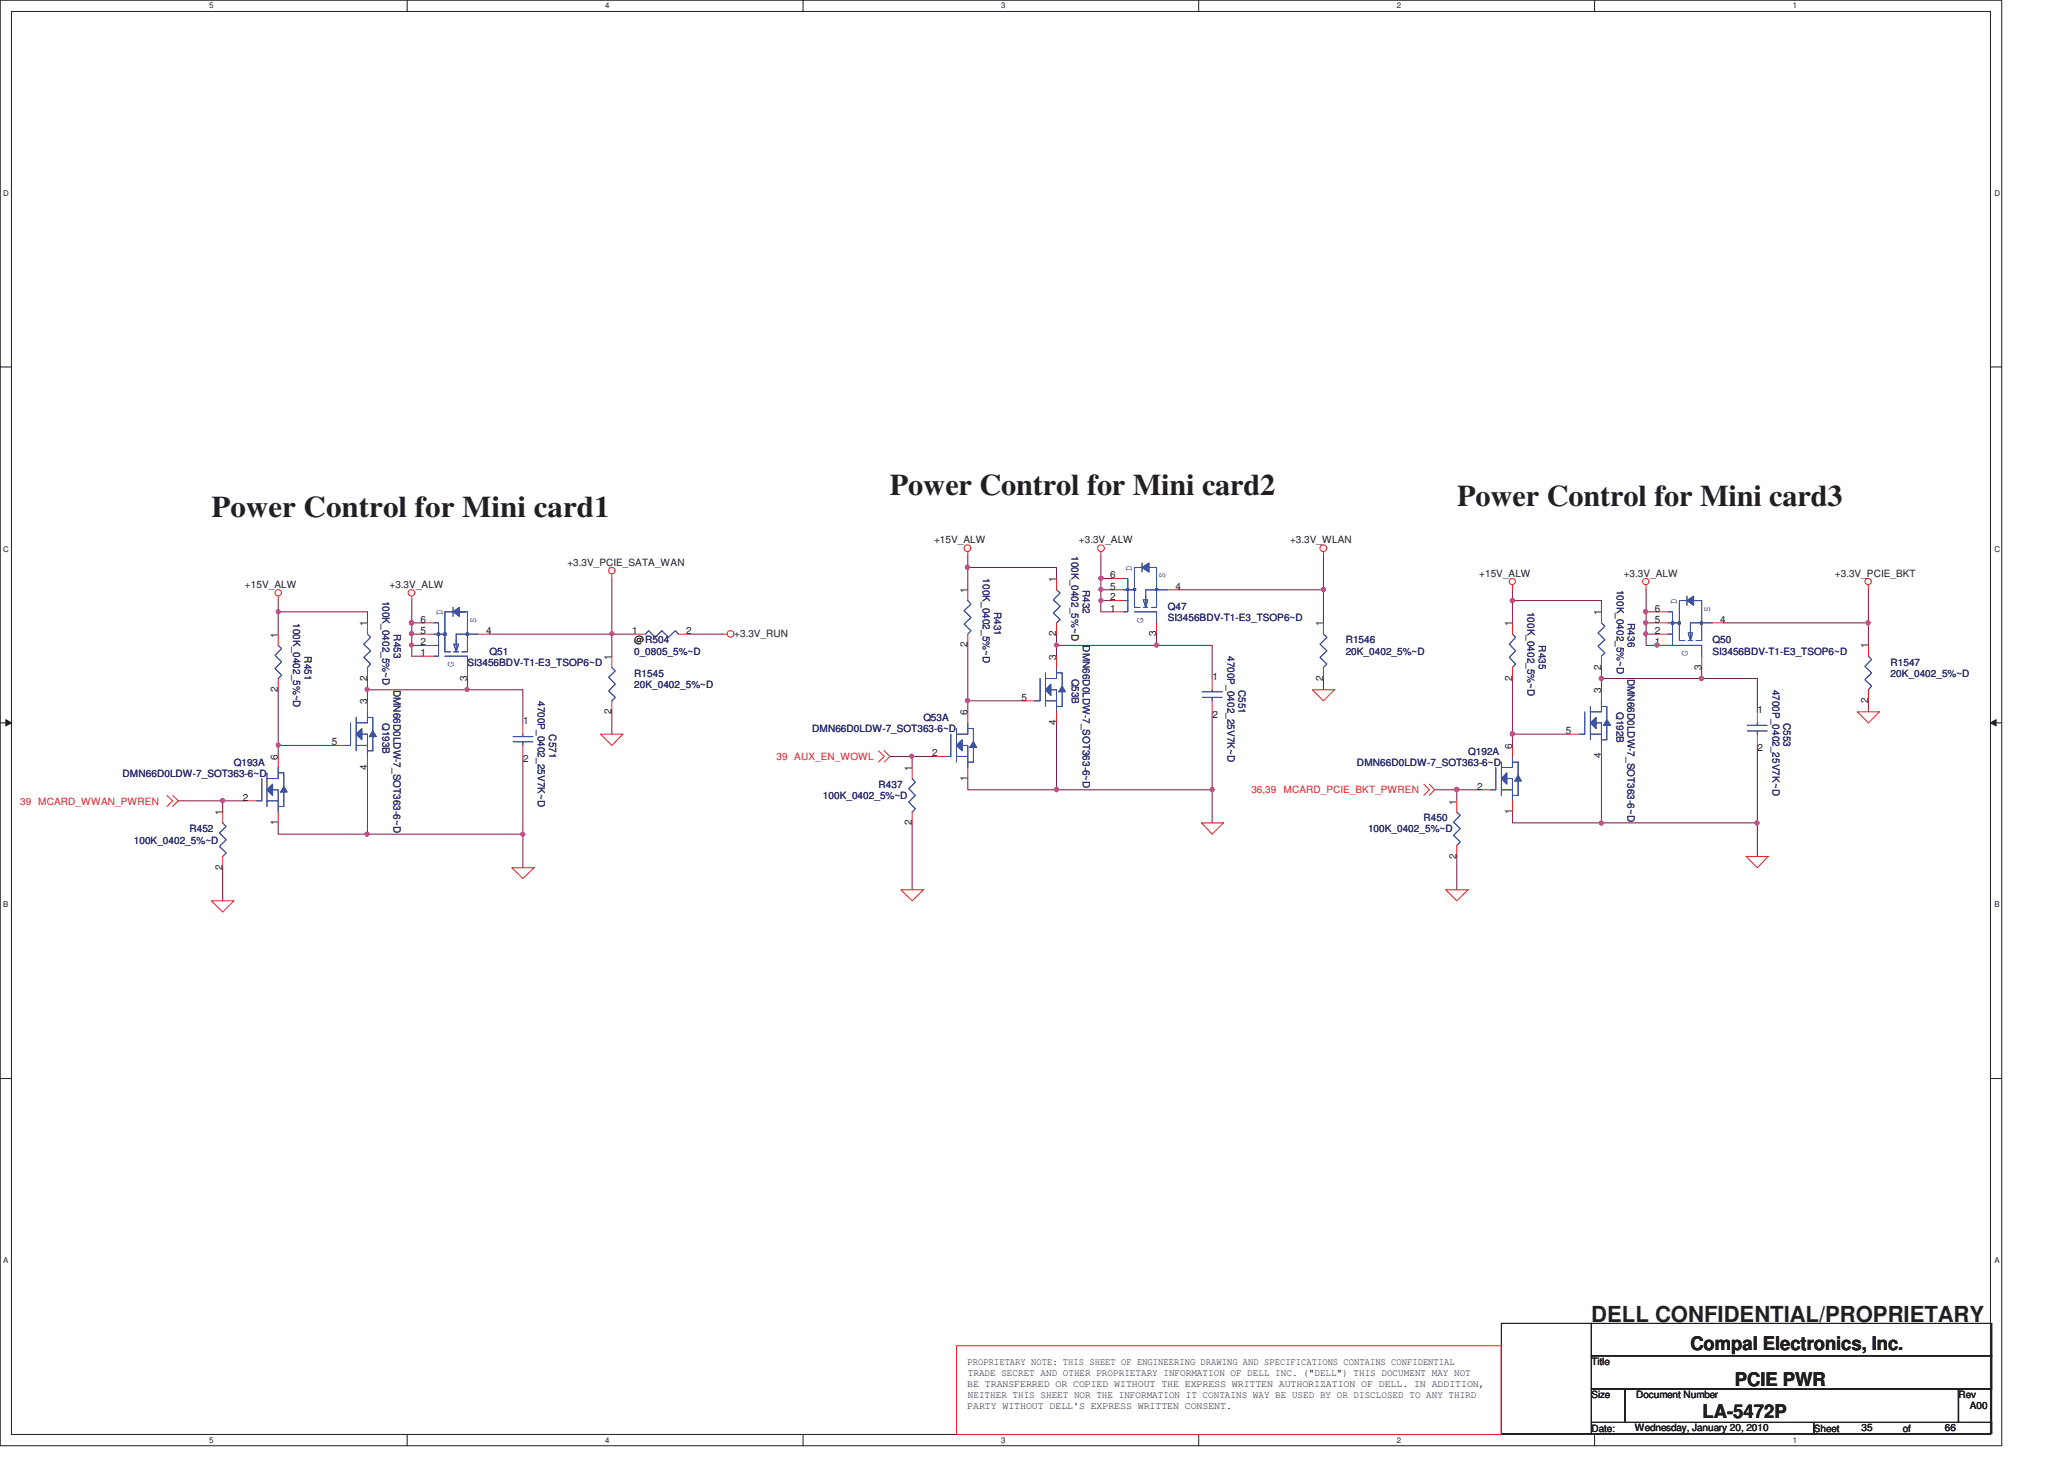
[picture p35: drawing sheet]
<svg xmlns="http://www.w3.org/2000/svg" width="297mm" height="210mm" viewBox="0 0 297 210" stroke-linecap="round" stroke-linejoin="round" font-family="sans-serif">
<defs><g id="words">
<g font-size="4.3" fill="#231f20">
<text x="128.1" y="71.2">Power Control for Mini card2</text>
<text x="30.4" y="74.4">Power Control for Mini card1</text>
<text x="209.7" y="72.8">Power Control for Mini card3</text>
</g>
<text font-size="3.2" fill="#231f20" x="229" y="190.3">DELL CONFIDENTIAL/PROPRIETARY</text>
<g font-size="2.7" fill="#231f20">
<text x="243.3" y="194.3">Compal Electronics, Inc.</text>
<text x="249.7" y="199.4">PCIE PWR</text>
<text x="245" y="204.1">LA-5472P</text>
</g>
<g font-size="1.4" fill="#231f20">
<text x="81.7" y="81.4">+3.3V_PCIE_SATA_WAN</text>
<text x="134.4" y="78.2">+15V_ALW</text>
<text x="152" y="83.8" transform="rotate(-90 152 83.8)">1</text>
<text x="155.3" y="78.2">+3.3V_ALW</text>
<text x="159.7" y="83.2">6</text>
<text x="185.7" y="78.2">+3.3V_WLAN</text>
<text x="212.9" y="83">+15V_ALW</text>
<text x="233.7" y="83">+3.3V_ALW</text>
<text x="264.1" y="83">+3.3V_PCIE_BKT</text>
<text x="35.3" y="84.6">+15V_ALW</text>
<text x="56.1" y="84.6">+3.3V_ALW</text>
<text x="60.5" y="89.6">6</text>
<text x="139.2" y="85.3" transform="rotate(-90 139.2 85.3)">1</text>
<text x="159.7" y="86.4">2</text>
<text x="159.7" y="84.8">5</text>
<text x="159.7" y="88">1</text>
<text x="169.2" y="84.8">4</text>
<text x="230.4" y="88.6" transform="rotate(-90 230.4 88.6)">1</text>
<text x="238.2" y="88">6</text>
<text x="238.2" y="89.6">5</text>
<text x="247.6" y="89.6">4</text>
<text x="40" y="91.8" transform="rotate(-90 40 91.8)">1</text>
<text x="52.8" y="90.2" transform="rotate(-90 52.8 90.2)">1</text>
<text x="60.5" y="92.8">2</text>
<text x="60.5" y="91.2">5</text>
<text x="60.5" y="94.4">1</text>
<text x="70" y="91.2">4</text>
<text x="88" y="94.9" transform="rotate(-90 88 94.9)">1</text>
<text x="91" y="91.2">1</text>
<text x="91.3" y="92.6">@R504</text>
<text x="98.8" y="91.2">2</text>
<text x="105.7" y="91.7">+3.3V_RUN</text>
<text x="139.2" y="93.2" transform="rotate(-90 139.2 93.2)">2</text>
<text x="152" y="94.9" transform="rotate(-90 152 94.9)">3</text>
<text x="152" y="91.6" transform="rotate(-90 152 91.6)">2</text>
<text x="166.4" y="91.6" transform="rotate(-90 166.4 91.6)">3</text>
<text x="190.4" y="90.2" transform="rotate(-90 190.4 90.2)">1</text>
<text x="217.6" y="90.2" transform="rotate(-90 217.6 90.2)">1</text>
<text x="238.2" y="91.2">2</text>
<text x="238.2" y="92.8">1</text>
<text x="268.9" y="93.3" transform="rotate(-90 268.9 93.3)">1</text>
<text x="40" y="99.6" transform="rotate(-90 40 99.6)">2</text>
<text x="52.8" y="101.3" transform="rotate(-90 52.8 101.3)">3</text>
<text x="52.8" y="97.9" transform="rotate(-90 52.8 97.9)">2</text>
<text x="67.2" y="97.9" transform="rotate(-90 67.2 97.9)">3</text>
<text x="147" y="100.8">5</text>
<text x="174.5" y="97.9">1</text>
<text x="190.4" y="97.9" transform="rotate(-90 190.4 97.9)">2</text>
<text x="217.6" y="97.9" transform="rotate(-90 217.6 97.9)">2</text>
<text x="230.4" y="99.8" transform="rotate(-90 230.4 99.8)">3</text>
<text x="230.4" y="96.4" transform="rotate(-90 230.4 96.4)">2</text>
<text x="244.9" y="96.4" transform="rotate(-90 244.9 96.4)">3</text>
<text x="268.9" y="101.2" transform="rotate(-90 268.9 101.2)">2</text>
<text x="47.7" y="107.2">5</text>
<text x="75.3" y="104.2">1</text>
<text x="88" y="102.8" transform="rotate(-90 88 102.8)">2</text>
<text x="139.2" y="103" transform="rotate(-90 139.2 103)">6</text>
<text x="152" y="104.4" transform="rotate(-90 152 104.4)">4</text>
<text x="174.5" y="103.3">2</text>
<text x="217.6" y="107.8" transform="rotate(-90 217.6 107.8)">6</text>
<text x="225.4" y="105.6">5</text>
<text x="252.9" y="102.7">1</text>
<text x="40" y="109.3" transform="rotate(-90 40 109.3)">6</text>
<text x="52.8" y="110.8" transform="rotate(-90 52.8 110.8)">4</text>
<text x="75.3" y="109.7">2</text>
<text x="131.2" y="111" transform="rotate(-90 131.2 111)">1</text>
<text x="134.2" y="108.8">2</text>
<text x="139.2" y="112.3" transform="rotate(-90 139.2 112.3)">1</text>
<text x="212.6" y="113.6">2</text>
<text x="230.4" y="109.2" transform="rotate(-90 230.4 109.2)">4</text>
<text x="252.9" y="108.1">2</text>
<text x="32" y="117.3" transform="rotate(-90 32 117.3)">1</text>
<text x="35" y="115.2">2</text>
<text x="40" y="118.8" transform="rotate(-90 40 118.8)">1</text>
<text x="131.2" y="118.8" transform="rotate(-90 131.2 118.8)">2</text>
<text x="209.6" y="115.8" transform="rotate(-90 209.6 115.8)">1</text>
<text x="217.6" y="117.2" transform="rotate(-90 217.6 117.2)">1</text>
<text x="32" y="125.2" transform="rotate(-90 32 125.2)">2</text>
<text x="209.6" y="123.6" transform="rotate(-90 209.6 123.6)">2</text>
<text x="139.3" y="196.5">PROPRIETARY NOTE: THIS SHEET OF ENGINEERING DRAWING AND SPECIFICATIONS CONTAINS CONFIDENTIAL</text>
<text x="229" y="196.5">Title</text>
<text x="139.2" y="199.6">BE TRANSFERRED OR COPIED WITHOUT THE EXPRESS WRITTEN AUTHORIZATION OF DELL. IN ADDITION,</text>
<text x="139.2" y="202.7">PARTY WITHOUT DELL'S EXPRESS WRITTEN CONSENT.</text>
<text x="139.3" y="198">TRADE SECRET AND OTHER PROPRIETARY INFORMATION OF DELL INC. (&quot;DELL&quot;) THIS DOCUMENT MAY NOT</text>
<text x="139.3" y="201.2">NEITHER THIS SHEET NOR THE INFORMATION IT CONTAINS WAY BE USED BY OR DISCLOSED TO ANY THIRD</text>
<text x="229" y="201.2">Size</text>
<text x="235.5" y="201.2">Document Number</text>
<text x="281.8" y="201.2">Rev</text>
<text x="283.5" y="202.9">A00</text>
<text x="229" y="206.1">Date:</text>
<text x="235.3" y="205.9">Wednesday, January 20, 2010</text>
<text x="261" y="206.1">Sheet</text>
<text x="267.9" y="205.9">35</text>
<text x="273.8" y="206.1">of</text>
<text x="279.9" y="205.9">66</text>
</g>
<g font-size="1.4" fill="#282973">
<text x="141.4" y="83.3" transform="rotate(90 141.4 83.3)">100K_0402_5%~D</text>
<text x="154.2" y="80" transform="rotate(90 154.2 80)">100K_0402_5%~D</text>
<text x="42.2" y="89.7" transform="rotate(90 42.2 89.7)">100K_0402_5%~D</text>
<text x="55" y="86.5" transform="rotate(90 55 86.5)">100K_0402_5%~D</text>
<text x="143.1" y="88" transform="rotate(90 143.1 88)">R431</text>
<text x="155.8" y="84.9" transform="rotate(90 155.8 84.9)">R432</text>
<text x="168.1" y="87.8">Q47</text>
<text x="168.1" y="89.4">SI3456BDV-T1-E3_TSOP6~D</text>
<text x="219.8" y="88" transform="rotate(90 219.8 88)">100K_0402_5%~D</text>
<text x="232.7" y="84.9" transform="rotate(90 232.7 84.9)">100K_0402_5%~D</text>
<text x="234.2" y="89.7" transform="rotate(90 234.2 89.7)">R436</text>
<text x="43.8" y="94.5" transform="rotate(90 43.8 94.5)">R451</text>
<text x="56.7" y="91.3" transform="rotate(90 56.7 91.3)">R453</text>
<text x="67.3" y="95.8">SI3456BDV-T1-E3_TSOP6~D</text>
<text x="70.4" y="94.2">Q51</text>
<text x="91.3" y="94.2">0_0805_5%~D</text>
<text x="155.8" y="92.9" transform="rotate(90 155.8 92.9)">DMN66D0LDW-7_SOT363-6~D</text>
<text x="176.7" y="94.4" transform="rotate(90 176.7 94.4)">4700P_0402_25V7K~D</text>
<text x="193.7" y="92.6">R1546</text>
<text x="193.7" y="94.2">20K_0402_5%~D</text>
<text x="221.4" y="92.9" transform="rotate(90 221.4 92.9)">R435</text>
<text x="246.4" y="92.6">Q50</text>
<text x="246.4" y="94.2">SI3456BDV-T1-E3_TSOP6~D</text>
<text x="272.1" y="95.8">R1547</text>
<text x="56.6" y="99.3" transform="rotate(90 56.6 99.3)">DMN66D0LDW-7_SOT363-6~D</text>
<text x="77.4" y="100.9" transform="rotate(90 77.4 100.9)">4700P_0402_25V7K~D</text>
<text x="91.3" y="97.4">R1545</text>
<text x="91.3" y="99">20K_0402_5%~D</text>
<text x="154.2" y="97.7" transform="rotate(90 154.2 97.7)">Q53B</text>
<text x="178.2" y="99.3" transform="rotate(90 178.2 99.3)">C551</text>
<text x="234.2" y="97.7" transform="rotate(90 234.2 97.7)">DMN66D0LDW-7_SOT363-6~D</text>
<text x="255.1" y="99.3" transform="rotate(90 255.1 99.3)">4700P_0402_25V7K~D</text>
<text x="272.1" y="97.4">20K_0402_5%~D</text>
<text x="55" y="104" transform="rotate(90 55 104)">Q193B</text>
<text x="79" y="105.7" transform="rotate(90 79 105.7)">C571</text>
<text x="116.9" y="105.4">DMN66D0LDW-7_SOT363-6~D</text>
<text x="132.9" y="103.8">Q53A</text>
<text x="232.7" y="102.5" transform="rotate(90 232.7 102.5)">Q192B</text>
<text x="256.7" y="104" transform="rotate(90 256.7 104)">C553</text>
<text x="17.6" y="111.8">DMN66D0LDW-7_SOT363-6~D</text>
<text x="33.7" y="110.2">Q193A</text>
<text x="126.4" y="113.4">R437</text>
<text x="195.3" y="110.2">DMN66D0LDW-7_SOT363-6~D</text>
<text x="211.3" y="108.6">Q192A</text>
<text x="27.3" y="119.8">R452</text>
<text x="118.4" y="115">100K_0402_5%~D</text>
<text x="196.9" y="119.8">100K_0402_5%~D</text>
<text x="204.9" y="118.2">R450</text>
<text x="19.3" y="121.4">100K_0402_5%~D</text>
</g>
<g font-size="1.4" fill="#3953a4">
<text x="162.9" y="82.1" transform="rotate(-90 162.9 82.1)">D</text>
<text x="167.7" y="83.2" transform="rotate(-90 167.7 83.2)">S</text>
<text x="63.7" y="88.6" transform="rotate(-90 63.7 88.6)">D</text>
<text x="68.5" y="89.7" transform="rotate(-90 68.5 89.7)">S</text>
<text x="164.5" y="89.6" transform="rotate(-90 164.5 89.6)">G</text>
<text x="241.3" y="86.9" transform="rotate(-90 241.3 86.9)">D</text>
<text x="246.1" y="88" transform="rotate(-90 246.1 88)">S</text>
<text x="242.9" y="94.4" transform="rotate(-90 242.9 94.4)">G</text>
<text x="65.3" y="96.1" transform="rotate(-90 65.3 96.1)">G</text>
</g>
<g font-size="1.4" fill="#ed2024">
<text x="111.8" y="109.4">39 AUX_EN_WOWL</text>
<text x="2.9" y="115.8">39 MCARD_WWAN_PWREN</text>
<text x="180.1" y="114.2">36,39</text>
<text x="184.7" y="114.2">MCARD_PCIE_BKT_PWREN</text>
</g>
<g font-size="1.1" fill="#231f20">
<text x="30.1" y="1.2">5</text>
<text x="87.1" y="1.2">4</text>
<text x="144.1" y="1.2">3</text>
<text x="201" y="1.2">2</text>
<text x="258" y="1.2">1</text>
<text x=".5" y="28.2">D</text>
<text x="287" y="28.2">D</text>
<text x=".5" y="79.4">C</text>
<text x="287" y="79.4">C</text>
<text x=".5" y="130.6">B</text>
<text x="287" y="130.6">B</text>
<text x=".5" y="181.8">A</text>
<text x="287" y="181.8">A</text>
<text x="30.1" y="207.6">5</text>
<text x="87.1" y="207.6">4</text>
<text x="144.1" y="207.6">3</text>
<text x="201" y="207.6">2</text>
<text x="258" y="207.6">1</text>
</g>
</g></defs>
<path d="M0 0h288.1v208.1h-288.1zM1.6 1.6h284.9v204.8h-284.9z" fill="none" stroke="#231f20" stroke-width=".14"/>
<g fill="#fff">
<path d="M30.1 .2h.6v1.2h-.6z"/>
<path d="M30.1 206.6h.6v1.2h-.6z"/>
</g>
<path d="M58.6 0v1.6M58.6 206.4v1.7" fill="none" stroke="#231f20" stroke-width=".14"/>
<g fill="#fff">
<path d="M87 .2h.6v1.2h-.6z"/>
<path d="M87 206.6h.6v1.2h-.6z"/>
</g>
<path d="M115.6 0v1.6M115.6 206.4v1.7" fill="none" stroke="#231f20" stroke-width=".14"/>
<g fill="#fff">
<path d="M144 .2h.6v1.2h-.6z"/>
<path d="M144 206.6h.6v1.2h-.6z"/>
</g>
<path d="M172.5 0v1.6M172.5 206.4v1.7" fill="none" stroke="#231f20" stroke-width=".14"/>
<g fill="#fff">
<path d="M200.9 .2h.6v1.2h-.6z"/>
<path d="M200.9 206.6h.6v1.2h-.6z"/>
</g>
<path d="M229.5 0v1.6M229.5 206.4v1.7" fill="none" stroke="#231f20" stroke-width=".14"/>
<g fill="#fff">
<path d="M257.9 .2h.6v1.2h-.6z"/>
<path d="M257.9 206.6h.6v1.2h-.6z"/>
<path d="M.5 27.2h.7v1.2h-.7z"/>
<path d="M286.9 27.2h.7v1.2h-.7z"/>
<path d="M.5 78.4h.7v1.2h-.7z"/>
<path d="M286.9 78.4h.7v1.2h-.7z"/>
</g>
<path d="M0 52.8h1.6M286.5 52.8h1.6" fill="none" stroke="#231f20" stroke-width=".14"/>
<g fill="#fff">
<path d="M.5 129.6h.7v1.2h-.7z"/>
<path d="M286.9 129.6h.7v1.2h-.7z"/>
</g>
<path d="M0 104h1.6M286.5 104h1.6" fill="none" stroke="#231f20" stroke-width=".14"/>
<path d="M.8 103.6l.8 .4-.8 .5z" fill="#231f20"/>
<path d="M.8 103.6l.8 .4-.8 .5z" fill="none" stroke="#231f20" stroke-width=".14"/>
<path d="M286.5 104l.8-.4v.9z" fill="#231f20"/>
<path d="M286.5 104l.8-.4v.9z" fill="none" stroke="#231f20" stroke-width=".14"/>
<g fill="#fff">
<path d="M.5 180.8h.7v1.2h-.7z"/>
<path d="M286.9 180.8h.7v1.2h-.7z"/>
</g>
<path d="M0 155.2h1.6M286.5 155.2h1.6" fill="none" stroke="#231f20" stroke-width=".14"/>
<path d="M59.3 91.3v1.6M99.3 91.3h4.7" fill="none" stroke="#7f1442" stroke-width=".14"/>
<circle cx="59.2" cy="91.2" r=".29" fill="#b9529f"/>
<circle cx="59.2" cy="91.2" r=".29" fill="none" stroke="#b9529f" stroke-width=".14"/>
<path d="M67.3 99.3h7.9" fill="none" stroke="#7f1442" stroke-width=".14"/>
<circle cx="67.2" cy="99.2" r=".3" fill="#b9529f"/>
<circle cx="67.2" cy="99.2" r=".3" fill="none" stroke="#b9529f" stroke-width=".14"/>
<path d="M70.4 91.3h17.7M52.9 110.5v9.6" fill="none" stroke="#7f1442" stroke-width=".14"/>
<circle cx="88" cy="91.2" r=".29" fill="#b9529f"/>
<circle cx="88" cy="91.2" r=".29" fill="none" stroke="#b9529f" stroke-width=".14"/>
<path d="M52.9 99.3v1.6M59.3 89.6v1.7M67.3 97.7v1.6M75.2 99.3v4.7" fill="none" stroke="#7f1442" stroke-width=".14"/>
<circle cx="59.2" cy="89.6" r=".31" fill="#b9529f"/>
<circle cx="59.2" cy="89.6" r=".31" fill="none" stroke="#b9529f" stroke-width=".14"/>
<path d="M59.3 89.6h1.6" fill="none" stroke="#7f1442" stroke-width=".14"/>
<circle cx="59.2" cy="89.6" r=".31" fill="#b9529f"/>
<circle cx="59.2" cy="89.6" r=".31" fill="none" stroke="#b9529f" stroke-width=".14"/>
<path d="M40 88.1h12.9M40 86.4v1.7M40 88.1v3.2M40 107.3h8" fill="none" stroke="#7f1442" stroke-width=".14"/>
<circle cx="40" cy="88" r=".29" fill="#b9529f"/>
<circle cx="40" cy="88" r=".29" fill="none" stroke="#b9529f" stroke-width=".14"/>
<path d="M52.9 88.1v1.5M52.9 97.7v1.6M59.3 86.4v3.2M59.3 91.3h1.6M60.9 92.9h-1.6v1.5M32 124.9v4.7" fill="none" stroke="#7f1442" stroke-width=".14"/>
<circle cx="59.2" cy="92.8" r=".29" fill="#b9529f"/>
<circle cx="59.2" cy="92.8" r=".29" fill="none" stroke="#b9529f" stroke-width=".14"/>
<path d="M59.3 94.4h1.6M32 115.3h3.3" fill="none" stroke="#7f1442" stroke-width=".14"/>
<circle cx="32" cy="115.2" r=".3" fill="#b9529f"/>
<circle cx="32" cy="115.2" r=".3" fill="none" stroke="#b9529f" stroke-width=".14"/>
<path d="M52.9 120.1h22.3" fill="none" stroke="#7f1442" stroke-width=".14"/>
<circle cx="75.2" cy="120" r=".3" fill="#b9529f"/>
<circle cx="75.2" cy="120" r=".3" fill="none" stroke="#b9529f" stroke-width=".14"/>
<circle cx="52.8" cy="120" r=".29" fill="#b9529f"/>
<circle cx="52.8" cy="120" r=".29" fill="none" stroke="#b9529f" stroke-width=".14"/>
<path d="M40 99.3v9.6M88.1 83.3v8h3.2M32 115.3v1.6M40 118.4v1.7h12.9M75.2 120.1v4.8" fill="none" stroke="#7f1442" stroke-width=".14"/>
<circle cx="40" cy="107.2" r=".29" fill="#b9529f"/>
<circle cx="40" cy="107.2" r=".29" fill="none" stroke="#b9529f" stroke-width=".14"/>
<path d="M52.9 99.3h14.4" fill="none" stroke="#7f1442" stroke-width=".14"/>
<circle cx="52.8" cy="99.2" r=".3" fill="#b9529f"/>
<circle cx="52.8" cy="99.2" r=".3" fill="none" stroke="#b9529f" stroke-width=".14"/>
<path d="M25.7 115.3h6.3M75.2 108.9v11.2M131.3 108.9h3.1" fill="none" stroke="#7f1442" stroke-width=".14"/>
<circle cx="131.2" cy="108.8" r=".29" fill="#b9529f"/>
<circle cx="131.2" cy="108.8" r=".29" fill="none" stroke="#b9529f" stroke-width=".14"/>
<path d="M139.3 92.9v9.6" fill="none" stroke="#7f1442" stroke-width=".14"/>
<circle cx="139.2" cy="100.8" r=".3" fill="#b9529f"/>
<circle cx="139.2" cy="100.8" r=".3" fill="none" stroke="#b9529f" stroke-width=".14"/>
<path d="M131.3 108.9v1.6M174.4 113.7v4.7" fill="none" stroke="#7f1442" stroke-width=".14"/>
<circle cx="174.4" cy="113.6" r=".3" fill="#b9529f"/>
<circle cx="174.4" cy="113.6" r=".3" fill="none" stroke="#b9529f" stroke-width=".14"/>
<path d="M128.1 108.9h3.2M139.3 112v1.7h35.1" fill="none" stroke="#7f1442" stroke-width=".14"/>
<circle cx="152.1" cy="113.6" r=".31" fill="#b9529f"/>
<circle cx="152.1" cy="113.6" r=".31" fill="none" stroke="#b9529f" stroke-width=".14"/>
<path d="M158.4 84.9v1.5" fill="none" stroke="#7f1442" stroke-width=".14"/>
<circle cx="158.5" cy="84.8" r=".3" fill="#b9529f"/>
<circle cx="158.5" cy="84.8" r=".3" fill="none" stroke="#b9529f" stroke-width=".14"/>
<path d="M166.4 92.9h8" fill="none" stroke="#7f1442" stroke-width=".14"/>
<circle cx="166.5" cy="92.8" r=".3" fill="#b9529f"/>
<circle cx="166.5" cy="92.8" r=".3" fill="none" stroke="#b9529f" stroke-width=".14"/>
<path d="M139.3 81.7h12.7v1.6M152 92.9v1.5M166.4 91.3v1.6M174.4 92.9v4.8" fill="none" stroke="#7f1442" stroke-width=".14"/>
<circle cx="139.2" cy="81.6" r=".3" fill="#b9529f"/>
<circle cx="139.2" cy="81.6" r=".3" fill="none" stroke="#b9529f" stroke-width=".14"/>
<path d="M139.3 80v4.9M190.5 80v4.9h-20.8" fill="none" stroke="#7f1442" stroke-width=".14"/>
<circle cx="190.5" cy="84.8" r=".29" fill="#b9529f"/>
<circle cx="190.5" cy="84.8" r=".29" fill="none" stroke="#b9529f" stroke-width=".14"/>
<path d="M158.4 83.3h1.7" fill="none" stroke="#7f1442" stroke-width=".14"/>
<circle cx="158.5" cy="83.2" r=".29" fill="#b9529f"/>
<circle cx="158.5" cy="83.2" r=".29" fill="none" stroke="#b9529f" stroke-width=".14"/>
<path d="M158.4 83.3v1.6" fill="none" stroke="#7f1442" stroke-width=".14"/>
<circle cx="158.5" cy="83.2" r=".29" fill="#b9529f"/>
<circle cx="158.5" cy="83.2" r=".29" fill="none" stroke="#b9529f" stroke-width=".14"/>
<path d="M158.4 88.1h1.7M158.4 86.4h1.7" fill="none" stroke="#7f1442" stroke-width=".14"/>
<circle cx="158.5" cy="86.4" r=".3" fill="#b9529f"/>
<circle cx="158.5" cy="86.4" r=".3" fill="none" stroke="#b9529f" stroke-width=".14"/>
<path d="M152 91.3v1.6h14.4M158.4 86.4v1.7M158.4 80v3.3M158.4 84.9h1.7" fill="none" stroke="#7f1442" stroke-width=".14"/>
<circle cx="152.1" cy="92.8" r=".3" fill="#b9529f"/>
<circle cx="152.1" cy="92.8" r=".3" fill="none" stroke="#b9529f" stroke-width=".14"/>
<path d="M238.4 92.9h6.5M131.3 118.4v9.7M139.3 100.9h8M152 104v9.7" fill="none" stroke="#7f1442" stroke-width=".14"/>
<circle cx="238.5" cy="92.8" r=".3" fill="#b9529f"/>
<circle cx="238.5" cy="92.8" r=".3" fill="none" stroke="#b9529f" stroke-width=".14"/>
<path d="M236.9 89.6v1.7" fill="none" stroke="#7f1442" stroke-width=".14"/>
<circle cx="236.8" cy="89.6" r=".31" fill="#b9529f"/>
<circle cx="236.8" cy="89.6" r=".31" fill="none" stroke="#b9529f" stroke-width=".14"/>
<path d="M244.9 97.7h8" fill="none" stroke="#7f1442" stroke-width=".14"/>
<circle cx="244.8" cy="97.6" r=".31" fill="#b9529f"/>
<circle cx="244.8" cy="97.6" r=".31" fill="none" stroke="#b9529f" stroke-width=".14"/>
<path d="M217.7 86.4h12.8v1.7M230.5 97.7v1.6M244.9 96.1v1.6M252.9 97.7v4.8M230.5 108.9v9.5" fill="none" stroke="#7f1442" stroke-width=".14"/>
<circle cx="217.7" cy="86.4" r=".32" fill="#b9529f"/>
<circle cx="217.7" cy="86.4" r=".32" fill="none" stroke="#b9529f" stroke-width=".14"/>
<path d="M217.7 84.9v4.7M248.1 89.6h20.8M217.7 105.7h8M209.7 123.3v4.8" fill="none" stroke="#7f1442" stroke-width=".14"/>
<circle cx="268.8" cy="89.6" r=".3" fill="#b9529f"/>
<circle cx="268.8" cy="89.6" r=".3" fill="none" stroke="#b9529f" stroke-width=".14"/>
<path d="M236.9 88.1h1.5" fill="none" stroke="#7f1442" stroke-width=".14"/>
<circle cx="236.8" cy="88" r=".29" fill="#b9529f"/>
<circle cx="236.8" cy="88" r=".29" fill="none" stroke="#b9529f" stroke-width=".14"/>
<path d="M236.9 88.1v1.5" fill="none" stroke="#7f1442" stroke-width=".14"/>
<circle cx="236.8" cy="88" r=".29" fill="#b9529f"/>
<circle cx="236.8" cy="88" r=".29" fill="none" stroke="#b9529f" stroke-width=".14"/>
<path d="M236.9 91.3h1.5" fill="none" stroke="#7f1442" stroke-width=".14"/>
<circle cx="236.8" cy="91.2" r=".29" fill="#b9529f"/>
<circle cx="236.8" cy="91.2" r=".29" fill="none" stroke="#b9529f" stroke-width=".14"/>
<path d="M230.5 96.1v1.6h14.4M236.9 91.3v1.6M236.9 84.9v3.2M236.9 89.6h1.5" fill="none" stroke="#7f1442" stroke-width=".14"/>
<circle cx="230.4" cy="97.6" r=".31" fill="#b9529f"/>
<circle cx="230.4" cy="97.6" r=".31" fill="none" stroke="#b9529f" stroke-width=".14"/>
<path d="M209.7 113.7h3.2" fill="none" stroke="#7f1442" stroke-width=".14"/>
<circle cx="209.6" cy="113.6" r=".32" fill="#b9529f"/>
<circle cx="209.6" cy="113.6" r=".32" fill="none" stroke="#b9529f" stroke-width=".14"/>
<path d="M217.7 105.7v1.6" fill="none" stroke="#7f1442" stroke-width=".14"/>
<circle cx="217.7" cy="105.6" r=".33" fill="#b9529f"/>
<circle cx="217.7" cy="105.6" r=".33" fill="none" stroke="#b9529f" stroke-width=".14"/>
<path d="M217.7 97.7v8M209.7 113.7v1.6M252.9 118.4v4.9" fill="none" stroke="#7f1442" stroke-width=".14"/>
<circle cx="252.9" cy="118.4" r=".3" fill="#b9529f"/>
<circle cx="252.9" cy="118.4" r=".3" fill="none" stroke="#b9529f" stroke-width=".14"/>
<path d="M217.7 116.9v1.5h35.2" fill="none" stroke="#7f1442" stroke-width=".14"/>
<circle cx="230.5" cy="118.4" r=".29" fill="#b9529f"/>
<circle cx="230.5" cy="118.4" r=".29" fill="none" stroke="#b9529f" stroke-width=".14"/>
<path d="M88.1 91.3v3.1M190.5 84.9v4.7M190.5 97.7v1.6M236.9 92.9h1.5M268.9 84.9v8M88.1 102.5v3.2M174.4 102.5v11.2M206.4 113.7h3.3M252.9 107.3v11.1M268.9 100.9v1.6" fill="none" stroke="#7f1442" stroke-width=".14"/>
<g fill="none" stroke="#ed2024" stroke-width=".14">
<path d="M139.3 79.4v.6M158.4 79.4v.6M190.5 79.4v.6M40 85.8v.6M59.3 85.8v.6M88.1 82.6v.7M104 91.3h.7M188.9 99.3h3.2l-1.6 1.6zM217.7 84.2v.7M236.9 84.2v.7M268.9 84.2v.7M24 114.5l.8 .8-.8 .8"/>
<path d="M24.8 114.5l.9 .8-.9 .8M86.4 105.7h3.2l-1.5 1.6zM126.4 108.1l.8 .8-.8 .8M127.2 108.1l.9 .8-.9 .8M172.9 118.4h3.2l-1.7 1.7zM204.9 112.9l.8 .8-.8 .8M205.7 112.9l.7 .8-.7 .8M267.3 102.5h3.2l-1.6 1.5zM30.4 129.6h3.3l-1.7 1.7zM73.7 124.9h3.2l-1.7 1.5zM129.6 128.1h3.3l-1.6 1.5zM208.1 128.1h3.2l-1.6 1.5z"/>
<path d="M251.3 123.3h3.2l-1.6 1.6zM137.7 193.7h78.3v12.8h-78.3z"/>
<circle cx="139.2" cy="78.9" r=".48"/>
<circle cx="158.4" cy="78.9" r=".49"/>
<circle cx="190.4" cy="78.9" r=".48"/>
<circle cx="40" cy="85.3" r=".46"/>
<circle cx="59.2" cy="85.3" r=".46"/>
<circle cx="88" cy="82.1" r=".47"/>
<circle cx="105.1" cy="91.2" r=".48"/>
<circle cx="217.6" cy="83.7" r=".45"/>
<circle cx="236.9" cy="83.7" r=".46"/>
<circle cx="268.9" cy="83.7" r=".46"/>
</g>
<path d="M216.1 190.5h12.9v15.8h-12.9zM229 190.5h57.6v4.6h-57.6zM229 195.1h57.6v4.8h-57.6zM229 199.9h4.8v4.8h-4.8zM233.9 199.9h48v4.8h-48zM281.8 199.9h4.8v4.8h-4.8zM229 204.7h32v1.6h-32zM261 204.7h25.6v1.6h-25.6z" fill="none" stroke="#231f20" stroke-width=".14"/>
<path d="M164.4 81.7l.9-.7v1.3z" fill="#3953a4"/>
<g fill="none" stroke="#3953a4" stroke-width=".14">
<path d="M161.7 83.3h.6v3.1h-.6M161.7 84.9h1.6M162.1 84.7h.4v.3h-.4zM162.3 86.4v1.7h-.6M163.1 84.7h.3v.3h-.3zM163.3 88.1h3.1v1.5M164.4 81v1.3M164.4 81.7l.9-.7v1.3zM164.4 81.7h-1.1v5.7h.8M164.5 87.4h.7M164.5 86.3h.7l-.3 1.1zM164.9 85.8v1.6"/>
<path d="M164.9 88.1h.1M165.3 81.7h.2M166.2 81.7h-.7h.9v5.7h-.7M166.3 84.7h.3v.3h-.3zM168.1 84.9h-3.2v1.1"/>
</g>
<path d="M164.4 81.7l.9-.7v1.3z" fill="#3953a4"/>
<g fill="none" stroke="#3953a4" stroke-width=".14">
<path d="M150.5 96.8v4.9M152 99.3v3.2M152 96.1v1.6h-1.5M161.7 83.3h.6v3.1h-.6M161.7 84.9h1.6M162.1 84.7h.4v.3h-.4zM162.3 86.4v1.7h-.6M163.1 84.7h.3v.3h-.3zM163.3 88.1h3.1v1.5M164.4 81v1.3M164.4 81.7l.9-.7v1.3zM164.4 81.7h-1.1v5.7h.8"/>
<path d="M164.5 87.4h.7M164.5 86.3h.7l-.3 1.1zM164.9 85.8v1.6M164.9 88.1h.1M165.3 81.7h.2M166.2 81.7h-.7h.9v5.7h-.7M166.3 84.7h.3v.3h-.3zM168.1 84.9h-3.2v1.1M148.9 100.9h.8M150.5 100.9h1.5"/>
</g>
<path d="M160.1 83.3h1.6M160.1 86.4h1.6M160.1 84.9h1.6M160.1 88.1h1.6M166.4 89.6v1.7M168.1 84.9h1.6" fill="none" stroke="#ed2024" stroke-width=".14"/>
<path d="M151.2 98.5v1.6l-.7-.8z" fill="#3953a4"/>
<path d="M149.7 97.7v3.2M151.2 98.5v1.6l-.7-.8zM151.2 99.3h.8M152 96.8h.9M152 101.7h.9" fill="none" stroke="#3953a4" stroke-width=".14"/>
<path d="M152.9 98.7l.4 .9h-.9z" fill="#3953a4"/>
<path d="M150.5 96.8v4.9M152 99.3v3.2M152 96.1v1.6h-1.5M152.9 96.8v1.9M152.9 99.6v2.1M152.9 98.7l.4 .9h-.9zM148.9 100.9h.8M150.5 100.9h1.5" fill="none" stroke="#3953a4" stroke-width=".14"/>
<path d="M151.2 98.5v1.6l-.7-.8z" fill="#3953a4"/>
<path d="M149.7 97.7v3.2M151.2 98.5v1.6l-.7-.8zM151.2 99.3h.8M152 96.8h.9M152 101.7h.9" fill="none" stroke="#3953a4" stroke-width=".14"/>
<path d="M152.9 98.7l.4 .9h-.9z" fill="#3953a4"/>
<path d="M152.9 96.8v1.9M152.9 99.6v2.1M152.9 98.7l.4 .9h-.9zM209.7 116.9l.4 .4-.9 1 .9 .9-.9 1 .9 1-.4 .5M215.3 110.5v3.2h-.8M216.1 109.7v4.8M216.1 113.7h1.6M216.1 110.5h1.6" fill="none" stroke="#3953a4" stroke-width=".14"/>
<path d="M152 94.4v1.7M147.3 100.9h1.6M152 102.5v1.5M209.7 115.3v1.6M209.7 121.7v1.6" fill="none" stroke="#ed2024" stroke-width=".14"/>
<path d="M216.9 111.2v1.7l-.8-.9z" fill="#3953a4"/>
<path d="M216.9 111.2v1.7l-.8-.9zM216.9 112h.8v3.3M217.7 108.9v1.6M217.7 109.7h.8M218.5 112.4v2.1" fill="none" stroke="#3953a4" stroke-width=".14"/>
<path d="M218.5 111.6l.4 .8h-.9z" fill="#3953a4"/>
<path d="M215.3 110.5v3.2h-.8M216.1 109.7v4.8M216.1 113.7h1.6M216.1 110.5h1.6M217.7 114.5h.8M218.5 109.7v1.9M218.5 111.6l.4 .8h-.9z" fill="none" stroke="#3953a4" stroke-width=".14"/>
<path d="M216.9 111.2v1.7l-.8-.9z" fill="#3953a4"/>
<path d="M216.9 111.2v1.7l-.8-.9zM216.9 112h.8v3.3M217.7 108.9v1.6M217.7 109.7h.8M218.5 112.4v2.1" fill="none" stroke="#3953a4" stroke-width=".14"/>
<path d="M218.5 111.6l.4 .8h-.9z" fill="#3953a4"/>
<g fill="none" stroke="#3953a4" stroke-width=".14">
<path d="M173 99.6h2.9M174.4 99.3v.3M230.5 89.6l.5 .5-1 1 1 1-1 .9 1 1-.5 .4M32 118.4l.6 .6-1 .9 1 1-1 .9 1 1-.6 .5M131.3 112l.4 .6-.9 .9 .9 1-.9 .9 .9 1-.4 .5M173 100.4h2.9M174.4 100.4v.5M217.7 114.5h.8M218.5 109.7v1.9M218.5 111.6l.4 .8h-.9zM227.3 105.7h.8M228.9 101.7v4.8"/>
<path d="M228.9 105.7h1.6M230.5 104v3.3M230.5 100.9v1.6h-1.6"/>
</g>
<path d="M174.4 97.7v1.6M230.5 88.1v1.5M230.5 94.4v1.7M32 116.9v1.5M131.3 110.5v1.5M131.3 116.9v1.5M174.4 100.9v1.6M212.9 113.7h1.6M217.7 107.3v1.6M217.7 115.3v1.6M32 123.3v1.6" fill="none" stroke="#ed2024" stroke-width=".14"/>
<path d="M228.9 104l.8-.7v1.5z" fill="#3953a4"/>
<path d="M228.1 102.5v3.2M228.9 104l.8-.7v1.5zM229.7 104h.8M230.5 101.7h.7M230.5 106.5h.7" fill="none" stroke="#3953a4" stroke-width=".14"/>
<path d="M231.2 103.6l.6 .8h-1z" fill="#3953a4"/>
<path d="M227.3 105.7h.8M228.9 101.7v4.8M228.9 105.7h1.6M230.5 104v3.3M230.5 100.9v1.6h-1.6M231.2 101.7v1.9M231.2 104.4v2.1M231.2 103.6l.6 .8h-1z" fill="none" stroke="#3953a4" stroke-width=".14"/>
<path d="M228.9 104l.8-.7v1.5z" fill="#3953a4"/>
<path d="M228.1 102.5v3.2M228.9 104l.8-.7v1.5zM229.7 104h.8M230.5 101.7h.7M230.5 106.5h.7" fill="none" stroke="#3953a4" stroke-width=".14"/>
<path d="M231.2 103.6l.6 .8h-1z" fill="#3953a4"/>
<path d="M231.2 101.7v1.9M231.2 104.4v2.1M231.2 103.6l.6 .8h-1z" fill="none" stroke="#3953a4" stroke-width=".14"/>
<path d="M230.5 99.3v1.6M225.7 105.7h1.6M230.5 107.3v1.6" fill="none" stroke="#ed2024" stroke-width=".14"/>
<path d="M242.8 86.4l.9-.6v1.3z" fill="#3953a4"/>
<g fill="none" stroke="#3953a4" stroke-width=".14">
<path d="M240.1 89.6h1.6M240.1 88.1h.6v3.2h-.6M240.6 89.5h.3v.3h-.3zM240.7 91.3v1.6h-.6M241.5 89.5h.3v.3h-.3zM241.7 92.9h3.2v1.5M242.8 85.8v1.3M242.8 86.4l.9-.6v1.3zM242.8 86.4h-1.1v5.8h.8M243 92.2h.6M243 91.1h.6l-.3 1.1zM243.3 90.6v1.6"/>
<path d="M243.3 92.9h.1M243.7 86.4h.2M244.5 86.4h-.6h1v5.8h-.8M244.7 89.5h.3v.3h-.3zM246.5 89.6h-3.2v1.2"/>
</g>
<path d="M242.8 86.4l.9-.6v1.3z" fill="#3953a4"/>
<g fill="none" stroke="#3953a4" stroke-width=".14">
<path d="M40 92.9l.5 .4-.9 1 .9 1-.9 .9 .9 1-.5 .5M52.9 91.3l.4 .4-.9 1 .9 1-.9 .9 .9 1-.4 .5M190.5 91.3l.5 .4-1 1 1 1-1 .9 1 1-.5 .5M240.1 89.6h1.6M240.1 88.1h.6v3.2h-.6M240.6 89.5h.3v.3h-.3zM240.7 91.3v1.6h-.6M241.5 89.5h.3v.3h-.3zM241.7 92.9h3.2v1.5M242.8 85.8v1.3M242.8 86.4l.9-.6v1.3zM242.8 86.4h-1.1v5.8h.8"/>
<path d="M243 92.2h.6M243 91.1h.6l-.3 1.1zM243.3 90.6v1.6M243.3 92.9h.1M243.7 86.4h.2M244.5 86.4h-.6h1v5.8h-.8M244.7 89.5h.3v.3h-.3zM246.5 89.6h-3.2v1.2M136.8 105.7v3.2h-.7M137.7 104.8v4.9M137.7 108.9h1.6M137.7 105.7h1.6"/>
</g>
<path d="M40 91.3v1.6M40 97.7v1.6M52.9 89.6v1.7M52.9 96.1v1.6M190.5 89.6v1.7M190.5 96.1v1.6M238.4 88.1h1.7M238.4 91.3h1.7M238.4 89.6h1.7M238.4 92.9h1.7M244.9 94.4v1.7M246.5 89.6h1.6" fill="none" stroke="#ed2024" stroke-width=".14"/>
<path d="M138.5 106.5v1.6l-.8-.8z" fill="#3953a4"/>
<path d="M138.5 107.3h.8v3.2M138.5 106.5v1.6l-.8-.8zM139.3 104v1.7M139.3 104.8h.8M140.1 107.6v2.1" fill="none" stroke="#3953a4" stroke-width=".14"/>
<path d="M140.1 106.8l.4 .8h-.9z" fill="#3953a4"/>
<path d="M136.8 105.7v3.2h-.7M137.7 104.8v4.9M137.7 108.9h1.6M137.7 105.7h1.6M139.3 109.7h.8M140.1 106.8l.4 .8h-.9zM140.1 104.8v2" fill="none" stroke="#3953a4" stroke-width=".14"/>
<path d="M138.5 106.5v1.6l-.8-.8z" fill="#3953a4"/>
<path d="M138.5 107.3h.8v3.2M138.5 106.5v1.6l-.8-.8zM139.3 104v1.7M139.3 104.8h.8M140.1 107.6v2.1" fill="none" stroke="#3953a4" stroke-width=".14"/>
<path d="M140.1 106.8l.4 .8h-.9z" fill="#3953a4"/>
<path d="M49.6 107.3h.8M51.3 103.3v4.8M51.3 107.3h1.6M52.9 105.7v3.2M52.9 102.5v1.5h-1.6M139.3 109.7h.8M140.1 106.8l.4 .8h-.9zM140.1 104.8v2" fill="none" stroke="#3953a4" stroke-width=".14"/>
<path d="M134.4 108.9h1.7M139.3 102.5v1.5M139.3 110.5v1.5" fill="none" stroke="#ed2024" stroke-width=".14"/>
<path d="M51.3 105.7l.8-.9v1.7z" fill="#3953a4"/>
<path d="M50.4 104v3.3M51.3 105.7l.8-.9v1.7zM52.1 105.7h.8M52.9 103.3h.8M52.9 108.1h.8" fill="none" stroke="#3953a4" stroke-width=".14"/>
<path d="M53.7 105.2l.5 .8h-1z" fill="#3953a4"/>
<path d="M49.6 107.3h.8M51.3 103.3v4.8M51.3 107.3h1.6M52.9 105.7v3.2M52.9 102.5v1.5h-1.6M53.7 103.3v1.9M53.7 106v2.1M53.7 105.2l.5 .8h-1z" fill="none" stroke="#3953a4" stroke-width=".14"/>
<path d="M51.3 105.7l.8-.9v1.7z" fill="#3953a4"/>
<path d="M50.4 104v3.3M51.3 105.7l.8-.9v1.7zM52.1 105.7h.8M52.9 103.3h.8M52.9 108.1h.8" fill="none" stroke="#3953a4" stroke-width=".14"/>
<path d="M53.7 105.2l.5 .8h-1z" fill="#3953a4"/>
<path d="M37.7 112v3.3h-.8M38.4 111.2v4.9M38.4 115.3h1.6M38.4 112h1.6M53.7 103.3v1.9M53.7 106v2.1M53.7 105.2l.5 .8h-1zM251.5 105.2h2.8M251.5 104.4h2.8M252.9 104v.4M252.9 105.2v.5" fill="none" stroke="#3953a4" stroke-width=".14"/>
<path d="M48 107.3h1.6M52.9 100.9v1.6M52.9 108.9v1.6M252.9 102.5v1.5M252.9 105.7v1.6" fill="none" stroke="#ed2024" stroke-width=".14"/>
<path d="M39.2 112.9v1.6l-.8-.8z" fill="#3953a4"/>
<path d="M39.2 112.9v1.6l-.8-.8zM39.2 113.7h.8v3.2M40 110.5v1.5M40 111.2h.9M40.9 114v2.1" fill="none" stroke="#3953a4" stroke-width=".14"/>
<path d="M40.9 113.2l.4 .8h-.9z" fill="#3953a4"/>
<path d="M37.7 112v3.3h-.8M38.4 111.2v4.9M38.4 115.3h1.6M38.4 112h1.6M40 116.1h.9M40.9 113.2l.4 .8h-.9zM40.9 111.2v2" fill="none" stroke="#3953a4" stroke-width=".14"/>
<path d="M39.2 112.9v1.6l-.8-.8z" fill="#3953a4"/>
<path d="M39.2 112.9v1.6l-.8-.8zM39.2 113.7h.8v3.2M40 110.5v1.5M40 111.2h.9M40.9 114v2.1" fill="none" stroke="#3953a4" stroke-width=".14"/>
<path d="M40.9 113.2l.4 .8h-.9z" fill="#3953a4"/>
<path d="M88.1 96.1l.4 .5-.9 .9 .9 1-.9 1 .9 .9-.4 .5M92.9 91.3l.4-.5 1 .9 .9-.9 1 .9 1-.9 .4 .5M139.3 86.4l.4 .6-1 .9 1 1-1 .9 1 1-.4 .5M268.9 94.4l.4 .5-.9 1 .9 .9-.9 1 .9 .9-.4 .6M40 116.1h.9M40.9 113.2l.4 .8h-.9zM40.9 111.2v2M73.8 106.8h2.9M73.8 106h2.9M75.2 105.7v.3M75.2 106.8v.5" fill="none" stroke="#3953a4" stroke-width=".14"/>
<g fill="none" stroke="#ed2024" stroke-width=".14">
<path d="M88.1 94.4v1.7M91.3 91.3h1.6M97.6 91.3h1.7M139.3 84.9v1.5M139.3 91.3v1.6M268.9 92.9v1.5M268.9 99.3v1.6M35.3 115.3h1.6M40 108.9v1.6M40 116.9v1.5M75.2 104v1.7M75.2 107.3v1.6"/>
<path d="M88.1 100.9v1.6"/>
</g>
<path d="M65.2 88.1l.9-.7v1.3z" fill="#3953a4"/>
<g fill="none" stroke="#3953a4" stroke-width=".14">
<path d="M62.4 91.3h1.6M62.4 89.6h.7v3.3h-.7M62.9 91.1h.4v.3h-.4zM63.1 92.9v1.5h-.7M63.9 91.1h.3v.3h-.3zM64 94.4h3.3v1.7M65.2 88.1l.9-.7v1.3zM65.2 88.1h-1.2v5.7h.8M65.2 87.4v1.3M65.3 92.7h.7l-.3 1.1zM65.3 93.8h.7M65.7 92.2v1.6"/>
<path d="M65.7 94.4h.1M66.1 88.1h.2M66.9 88.1h-.6h1v5.7h-.8M67.1 91.1h.3v.3h-.3zM68.9 91.3h-3.2v1.1"/>
</g>
<path d="M65.2 88.1l.9-.7v1.3z" fill="#3953a4"/>
<g fill="none" stroke="#3953a4" stroke-width=".14">
<path d="M62.4 91.3h1.6M62.4 89.6h.7v3.3h-.7M62.9 91.1h.4v.3h-.4zM63.1 92.9v1.5h-.7M63.9 91.1h.3v.3h-.3zM64 94.4h3.3v1.7M65.2 88.1l.9-.7v1.3zM65.2 88.1h-1.2v5.7h.8M65.2 87.4v1.3M65.3 92.7h.7l-.3 1.1zM65.3 93.8h.7M65.7 92.2v1.6"/>
<path d="M65.7 94.4h.1M66.1 88.1h.2M66.9 88.1h-.6h1v5.7h-.8M67.1 91.1h.3v.3h-.3zM68.9 91.3h-3.2v1.1M152 84.9l.6 .4-1 1 1 .9-1 1 1 1-.6 .4M217.7 91.3l.4 .4-.9 1 .9 1-.9 .9 .9 1-.4 .5"/>
</g>
<path d="M60.9 89.6h1.5M60.9 92.9h1.5M60.9 91.3h1.5M60.9 94.4h1.5M67.3 96.1v1.6M68.9 91.3h1.5M152 83.3v1.6M152 89.6v1.7M217.7 89.6v1.7M217.7 96.1v1.6" fill="none" stroke="#ed2024" stroke-width=".14"/>
<circle cx="59.2" cy="91.2" r=".29" fill="#b9529f"/>
<circle cx="59.2" cy="91.2" r=".29" fill="none" stroke="#b9529f" stroke-width=".14"/>
<circle cx="67.2" cy="99.2" r=".3" fill="#b9529f"/>
<circle cx="67.2" cy="99.2" r=".3" fill="none" stroke="#b9529f" stroke-width=".14"/>
<circle cx="88" cy="91.2" r=".29" fill="#b9529f"/>
<circle cx="88" cy="91.2" r=".29" fill="none" stroke="#b9529f" stroke-width=".14"/>
<circle cx="59.2" cy="89.6" r=".31" fill="#b9529f"/>
<circle cx="59.2" cy="89.6" r=".31" fill="none" stroke="#b9529f" stroke-width=".14"/>
<circle cx="59.2" cy="89.6" r=".31" fill="#b9529f"/>
<circle cx="59.2" cy="89.6" r=".31" fill="none" stroke="#b9529f" stroke-width=".14"/>
<circle cx="40" cy="88" r=".29" fill="#b9529f"/>
<circle cx="40" cy="88" r=".29" fill="none" stroke="#b9529f" stroke-width=".14"/>
<circle cx="59.2" cy="92.8" r=".29" fill="#b9529f"/>
<circle cx="59.2" cy="92.8" r=".29" fill="none" stroke="#b9529f" stroke-width=".14"/>
<circle cx="32" cy="115.2" r=".3" fill="#b9529f"/>
<circle cx="32" cy="115.2" r=".3" fill="none" stroke="#b9529f" stroke-width=".14"/>
<circle cx="75.2" cy="120" r=".3" fill="#b9529f"/>
<circle cx="75.2" cy="120" r=".3" fill="none" stroke="#b9529f" stroke-width=".14"/>
<circle cx="52.8" cy="120" r=".29" fill="#b9529f"/>
<circle cx="52.8" cy="120" r=".29" fill="none" stroke="#b9529f" stroke-width=".14"/>
<circle cx="40" cy="107.2" r=".29" fill="#b9529f"/>
<circle cx="40" cy="107.2" r=".29" fill="none" stroke="#b9529f" stroke-width=".14"/>
<circle cx="52.8" cy="99.2" r=".3" fill="#b9529f"/>
<circle cx="52.8" cy="99.2" r=".3" fill="none" stroke="#b9529f" stroke-width=".14"/>
<circle cx="131.2" cy="108.8" r=".29" fill="#b9529f"/>
<circle cx="131.2" cy="108.8" r=".29" fill="none" stroke="#b9529f" stroke-width=".14"/>
<circle cx="139.2" cy="100.8" r=".3" fill="#b9529f"/>
<circle cx="139.2" cy="100.8" r=".3" fill="none" stroke="#b9529f" stroke-width=".14"/>
<circle cx="174.4" cy="113.6" r=".3" fill="#b9529f"/>
<circle cx="174.4" cy="113.6" r=".3" fill="none" stroke="#b9529f" stroke-width=".14"/>
<circle cx="152.1" cy="113.6" r=".31" fill="#b9529f"/>
<circle cx="152.1" cy="113.6" r=".31" fill="none" stroke="#b9529f" stroke-width=".14"/>
<circle cx="158.5" cy="84.8" r=".3" fill="#b9529f"/>
<circle cx="158.5" cy="84.8" r=".3" fill="none" stroke="#b9529f" stroke-width=".14"/>
<circle cx="166.5" cy="92.8" r=".3" fill="#b9529f"/>
<circle cx="166.5" cy="92.8" r=".3" fill="none" stroke="#b9529f" stroke-width=".14"/>
<circle cx="139.2" cy="81.6" r=".3" fill="#b9529f"/>
<circle cx="139.2" cy="81.6" r=".3" fill="none" stroke="#b9529f" stroke-width=".14"/>
<circle cx="190.5" cy="84.8" r=".29" fill="#b9529f"/>
<circle cx="190.5" cy="84.8" r=".29" fill="none" stroke="#b9529f" stroke-width=".14"/>
<circle cx="158.5" cy="83.2" r=".29" fill="#b9529f"/>
<circle cx="158.5" cy="83.2" r=".29" fill="none" stroke="#b9529f" stroke-width=".14"/>
<circle cx="158.5" cy="83.2" r=".29" fill="#b9529f"/>
<circle cx="158.5" cy="83.2" r=".29" fill="none" stroke="#b9529f" stroke-width=".14"/>
<circle cx="158.5" cy="86.4" r=".3" fill="#b9529f"/>
<circle cx="158.5" cy="86.4" r=".3" fill="none" stroke="#b9529f" stroke-width=".14"/>
<circle cx="152.1" cy="92.8" r=".3" fill="#b9529f"/>
<circle cx="152.1" cy="92.8" r=".3" fill="none" stroke="#b9529f" stroke-width=".14"/>
<circle cx="238.5" cy="92.8" r=".3" fill="#b9529f"/>
<circle cx="238.5" cy="92.8" r=".3" fill="none" stroke="#b9529f" stroke-width=".14"/>
<circle cx="236.8" cy="89.6" r=".31" fill="#b9529f"/>
<circle cx="236.8" cy="89.6" r=".31" fill="none" stroke="#b9529f" stroke-width=".14"/>
<circle cx="244.8" cy="97.6" r=".31" fill="#b9529f"/>
<circle cx="244.8" cy="97.6" r=".31" fill="none" stroke="#b9529f" stroke-width=".14"/>
<circle cx="217.7" cy="86.4" r=".32" fill="#b9529f"/>
<circle cx="217.7" cy="86.4" r=".32" fill="none" stroke="#b9529f" stroke-width=".14"/>
<circle cx="268.8" cy="89.6" r=".3" fill="#b9529f"/>
<circle cx="268.8" cy="89.6" r=".3" fill="none" stroke="#b9529f" stroke-width=".14"/>
<circle cx="236.8" cy="88" r=".29" fill="#b9529f"/>
<circle cx="236.8" cy="88" r=".29" fill="none" stroke="#b9529f" stroke-width=".14"/>
<circle cx="236.8" cy="88" r=".29" fill="#b9529f"/>
<circle cx="236.8" cy="88" r=".29" fill="none" stroke="#b9529f" stroke-width=".14"/>
<circle cx="236.8" cy="91.2" r=".29" fill="#b9529f"/>
<circle cx="236.8" cy="91.2" r=".29" fill="none" stroke="#b9529f" stroke-width=".14"/>
<circle cx="230.4" cy="97.6" r=".31" fill="#b9529f"/>
<circle cx="230.4" cy="97.6" r=".31" fill="none" stroke="#b9529f" stroke-width=".14"/>
<circle cx="209.6" cy="113.6" r=".32" fill="#b9529f"/>
<circle cx="209.6" cy="113.6" r=".32" fill="none" stroke="#b9529f" stroke-width=".14"/>
<circle cx="217.7" cy="105.6" r=".33" fill="#b9529f"/>
<circle cx="217.7" cy="105.6" r=".33" fill="none" stroke="#b9529f" stroke-width=".14"/>
<circle cx="252.9" cy="118.4" r=".3" fill="#b9529f"/>
<circle cx="252.9" cy="118.4" r=".3" fill="none" stroke="#b9529f" stroke-width=".14"/>
<circle cx="230.5" cy="118.4" r=".29" fill="#b9529f"/>
<circle cx="230.5" cy="118.4" r=".29" fill="none" stroke="#b9529f" stroke-width=".14"/>
<use href="#words"/>
</svg>
